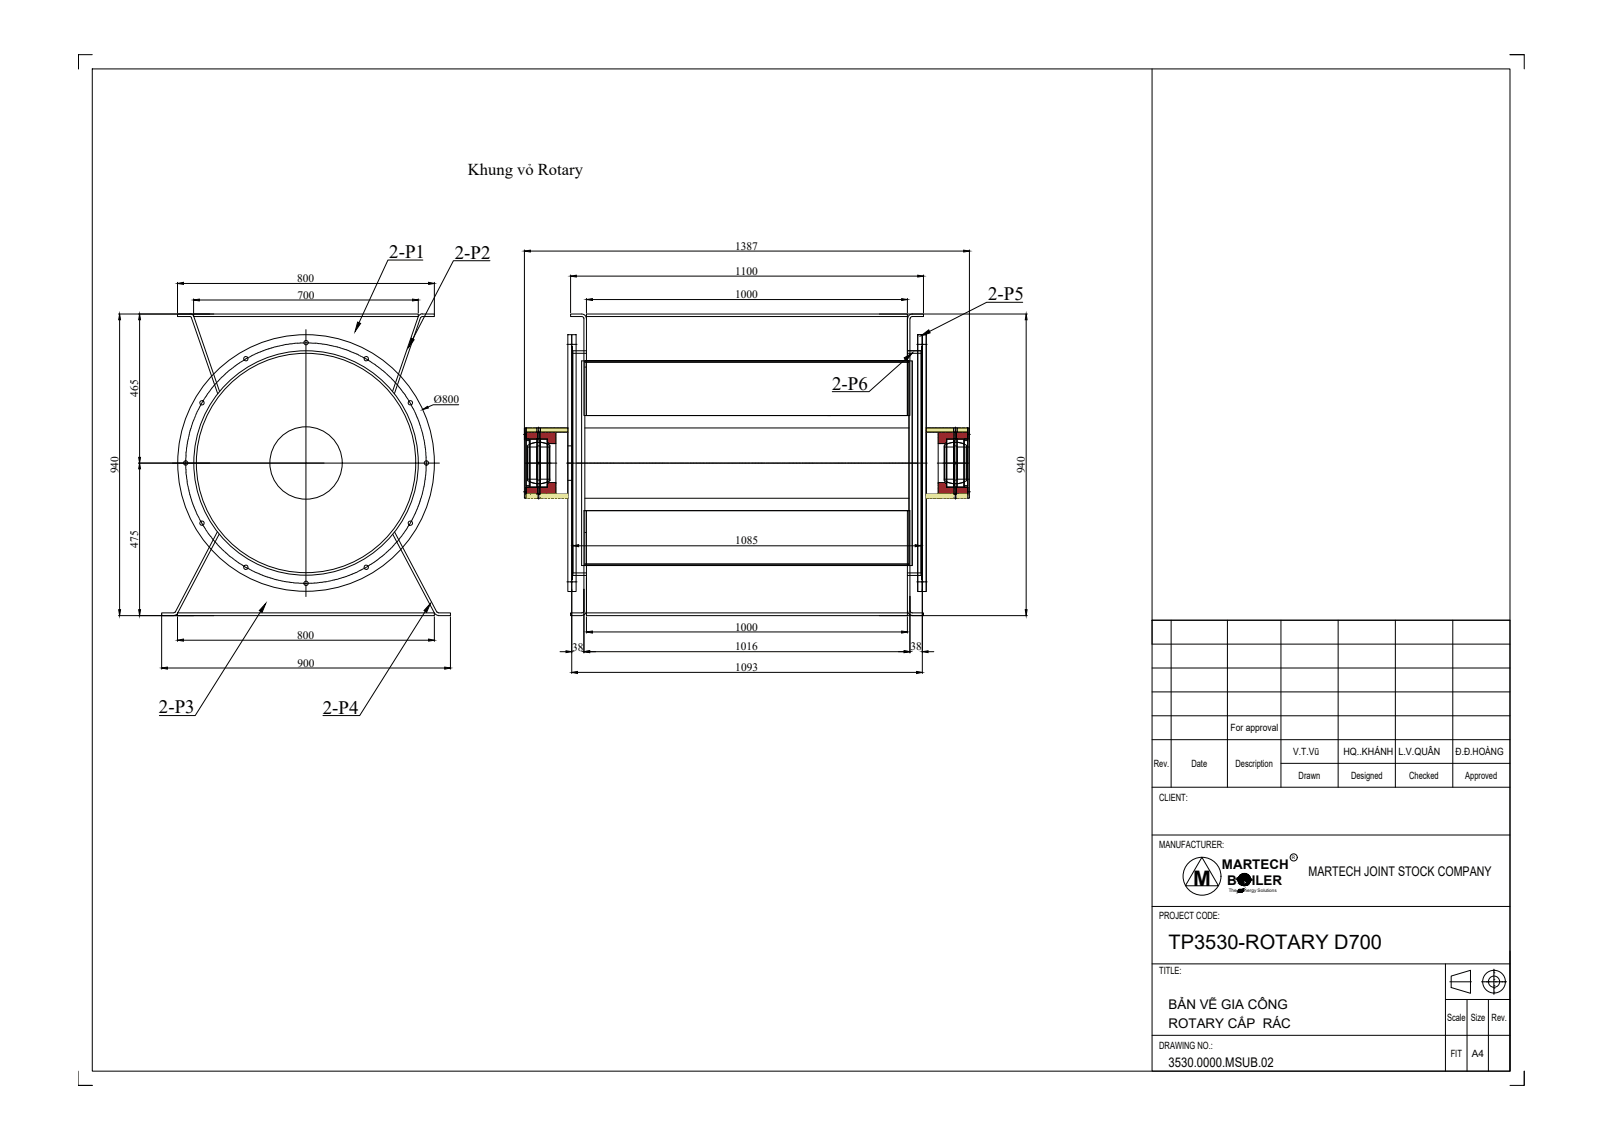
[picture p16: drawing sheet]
<svg xmlns="http://www.w3.org/2000/svg" width="297mm" height="210mm" viewBox="0 0 297 210" stroke-linecap="round" stroke-linejoin="round" font-family="sans-serif">
<defs><g id="words">
<text font-size="3.9" x="219.9" y="163.2">M</text>
<text font-size="3.7" x="215.3" y="174.8">TP3530-ROTARY D700</text>
<g font-size="3.5">
<text x="71.7" y="47.6">2-P1</text>
<text x="83.8" y="47.7">2-P2</text>
<text x="182.1" y="55.3">2-P5</text>
<text x="153.3" y="71.8">2-P6</text>
<text x="29.3" y="131.5">2-P3</text>
<text x="59.5" y="131.5">2-P4</text>
</g>
<text font-size="3.1" x="86.2" y="32.3">Khung vỏ Rotary</text>
<g font-size="2.5">
<text x="225.2" y="160.1">MARTECH</text>
<text x="241.1" y="161.4">MARTECH JOINT STOCK COMPANY</text>
<text x="226.1" y="163">B</text>
<text x="230.6" y="163">ILER</text>
<text x="215.3" y="185.9">BẢN VẼ GIA CÔNG</text>
<text x="215.3" y="189.4">ROTARY CẤP RÁC</text>
<text x="215.3" y="196.6">3530.0000.MSUB.02</text>
</g>
<g font-size="2.1">
<text x="135.5" y="46">1387</text>
<text x="54.8" y="52">800</text>
<text x="135.5" y="50.7">1100</text>
<text x="54.8" y="55">700</text>
<text x="135.5" y="54.9">1000</text>
<text x="25.5" y="73.1" transform="rotate(-90 25.5 73.1)">465</text>
<text x="80" y="74.3">Ø800</text>
<text x="21.8" y="87.2" transform="rotate(-90 21.8 87.2)">940</text>
<text x="188.8" y="87.2" transform="rotate(-90 188.8 87.2)">940</text>
<text x="25.5" y="100.9" transform="rotate(-90 25.5 100.9)">475</text>
<text x="135.5" y="100.3">1085</text>
<text x="54.8" y="117.7">800</text>
<text x="105.4" y="119.9">38</text>
<text x="135.5" y="119.8">1016</text>
<text x="135.5" y="116.2">1000</text>
<text x="167.8" y="119.8">38</text>
<text x="54.8" y="122.9">900</text>
<text x="135.5" y="123.7">1093</text>
</g>
<g font-size="1.8">
<text x="226.8" y="134.7">For approval</text>
<text x="212.6" y="141.4">Rev.</text>
<text x="219.5" y="141.4">Date</text>
<text x="227.7" y="141.4">Description</text>
<text x="238.3" y="139.1">V.T.Vũ</text>
<text x="239.3" y="143.6">Drawn</text>
<text x="247.5" y="139.1">HQ..KHÁNH</text>
<text x="248.9" y="143.6">Designed</text>
<text x="257.7" y="139.1">L.V.QUÂN</text>
<text x="259.7" y="143.6">Checked</text>
<text x="268.2" y="139.1">Đ.Đ.HOÀNG</text>
<text x="270" y="143.6">Approved</text>
<text x="213.6" y="147.7">CLIENT:</text>
<text x="213.6" y="156.3">MANUFACTURER:</text>
<text x="213.6" y="169.4">PROJECT CODE:</text>
<text x="213.6" y="179.5">TITLE:</text>
<text x="266.6" y="188.1">Scale</text>
<text x="271" y="188.1">Size</text>
<text x="274.9" y="188.1">Rev.</text>
<text x="213.6" y="193.3">DRAWING NO.:</text>
<text x="267.3" y="194.8">FIT</text>
<text x="271.2" y="194.8">A4</text>
</g>
<g font-size=".9">
<text x="238.1" y="158.3">R</text>
<text x="226.4" y="164.4">The</text>
<text x="229.3" y="164.4">nergy Solutions</text>
</g>
</g></defs>
<!-- layer: 0 -->
<g fill="none" stroke="#000" stroke-width=".18">
<path d="M14.4 10.1v2.6v-2.6h2.6M17 12.7h261.2v184.7h-261.2zM212.3 12.7v106h65.9M278.2 10.1h2.7v2.6M21.8 57.9h17.6M22 58.9v53.5M25.7 58.9v25.4M32.7 52v5.7M33.8 52.2h45.2M35 57.9h-2.3v.4h2.3l.3 .2M35 57.8l.6 .3 .1 .2M35.2 58.5l4.9 14.1"/>
<path d="M35.7 57.9h41.4v.4h-41.4zM35.7 55.1v2.6M35.7 58.3l4.8 13.8M36.7 55.3h39.3M77.1 55.1v2.6M77.5 58.5l-4.8 14.1M77.8 57.9h2.2v.4h-2.2l-.2 .2M77.8 57.8l-.5 .3-.2 .2-4.8 13.8M77.9 47.9h-6.4l-5.3 11.6M80 52v5.9M90.3 48h-6.7l-7.5 14.5M96.6 46.1v35"/>
<path d="M97.7 46.3h79.9M105.1 50.7v7M106.2 50.9h62.9M107.2 57.9h-2.1v.4h2.1M107.2 57.9a.87 .87 0 0 1 .9 .8M107.2 58.3l.3 .2 .1 .2M107.6 58.8v17.8h.5v-17.8M108.1 58.9v-1h59.1v18.7h-59.1M108.1 58.3h59.1M108.1 55v2.7M109.2 55.2h56.9M162 57.9h27.3"/>
<path d="M167.2 58.8v17.8h.5v-17.8M167.2 55v2.7M167.2 58.7l.1-.3a.87 .87 0 0 1 .8-.5h2.1v.4h-2.1l-.3 .2-.1 .2M170.2 50.7v7M178.6 46.1v35.3M188.5 55.7h-6.7l-10.5 5.4M189.1 58.9v53.5M84.5 74.6h-4.7l-.9 .4M96.9 78.9h2v.7h-2zM99 79.6v1.2h.5M99 79.6h.5v1.2M99 79.6h-2.1v11.5h2.1"/>
<path d="M99.6 78.9h5v.7h-5zM104.6 61.7h.8v47.3h-.8zM105.4 63.9h.1v42.9h-.1h.1M105.4 61.7h.8v47.3h-.8zM105.4 63.9h.1v42.9v-42.9zM105.6 65.1h2.5M108.1 64.6h-2.5v41.4h2.5M166.8 66.2l-6.7 6h-6.7M167.2 64.6h2.5v41.4h-2.5M167.2 65.1h2.5M169.1 61.7h.9v47.3h-.9zM169.8 63.9h.2h-.2v42.9z"/>
<path d="M170 61.7h.7v47.3h-.7zM170 63.9h-.2v42.9h.2h-.2M170.7 78.9h5v.7h-5zM176.3 79.6v1.2h-.5M176.3 79.6h-.5v1.2M176.3 79.6h2v11.5h-2M176.4 78.9h1.9v.7h-1.9zM25.5 85.3h34.2M25.7 86.4v26M40 98l-7.7 14.8M40.4 98.5l-7.7 14.5M72.4 98.5l7.7 14.5"/>
<path d="M72.7 98l7.8 14.8M96.9 89.8h2.1M96.9 80.9h2.1M99 89.9h.5v1.2h-.5M99 89.9v1.2M99 80.8v9.1M99.5 80.8v9.1M99.6 80.9h1.3v8.9h-1.3M100.9 81.6v-.7l-1.4-.1v-1.2h2.9v2.1h-1.2M100.9 81.4l.3 .3v7.2l-.3 .3M101.2 88.9h1.2v2.2h-2.9v-1.2l1.4-.1v-.7M102.4 81.7v7.4"/>
<path d="M108.1 94.1h59.1M172.9 81.7v7.4M174.1 88.9h-1.2v2.2h2.9v-1.3h-1.4v-.7M174.4 81.6v-.7h1.4v-1.3h-2.9v2.1h1.2M174.4 81.4l-.3 .3v7.2l.3 .3M175.8 80.9h-1.4v8.9h1.4M175.8 80.8v9.1M176.3 89.9h-.5v1.2h.5M176.3 80.8v9.1M176.3 89.9v1.2M176.3 89.8h2M176.3 80.9h2"/>
<path d="M21.8 113.5h17.6M29.8 113.2v10.1M32 112.9h-2.2v.6h2.2M32.3 112.8l-.2 .1M32.7 112.9h47.3v.6h-47.3zM32.7 113.7v4.5M32.7 113l-.4 .4h-.2M33.8 118h45.2M48 112.7l-12 19.2h-6.6M78.3 112.7l-12 19.2h-6.8M80 113.7v4.5M80.1 113l.4 .4h.3"/>
<path d="M80.5 112.8l.3 .1M80.8 112.9h2.2v.6h-2.2M83 113.7v9.6M105.4 108.6v15.5M105.6 105.6h2.5M106.6 100.6h62M107.2 112.9h-2.1v.6h2.1M107.6 112.5l-.1 .3-.3 .1M107.6 112.6v-18.5h.5v18.5M107.6 108.6v11.7M108.1 106.5v7h59.1v-.9M108.1 112.5l-.1 .3a.87 .87 0 0 1-.8 .6"/>
<path d="M108.1 113.7v3M108.1 112.9h59.1M109.2 116.5h56.9M162 113.5h27.3M167.2 112.6v-18.5h.5v18.5M167.2 105.6h2.5M167.2 113.7v3M167.2 112.5l.1 .3a.87 .87 0 0 0 .8 .6M167.7 109.9v10.4M167.7 112.5l.1 .3 .3 .1h2.1v.6h-2.1M170 108.5v15.6M212.3 114.3h65.9v83.1h-65.9z"/>
<path d="M212.3 114.3h65.9M215.8 114.3v30.8M226.2 114.3v30.8M236 114.3v30.8M246.6 114.3v30.8M257.1 114.3v30.8M267.7 114.3v30.8M30.8 123.1h51.1M103.2 120.1h1.1M106.4 123.9h62.5M108.7 120.1h57.9M171 120.1h1.1"/>
<path d="M212.3 123.1h65.9M212.3 136.3h65.9M212.3 131.9h65.9M212.3 127.5h65.9M212.3 145.1h65.9M212.3 153.9h65.9M221.5 158l3 5.2h-6.1zM236 140.7h42.2M212.3 167h65.9M212.3 177.6h65.9M228.2 163.9l.9-.2a.56 .56 0 0 1-.7 .2l-.2 .1zM228.2 164.1h.7l.2-.2a.52 .52 0 0 1-.7 .2l-.2 .2z"/>
<path d="M228.2 164.3l.9-.1a.56 .56 0 0 1-.7 .1l-.2 .2zM266.3 177.6v19.8M267.4 179.9l3.6-1.1v4.2l-3.6-1zM278.2 175.3v22.1M14.4 197.4v2.6h2.6M212.3 190.8h65.9M266.3 184.2h11.9M270.3 184.2v13.2M274.3 184.2v13.2M280.9 197.4v2.6h-2.7"/>
<circle cx="37.2" cy="74.2" r=".4"/>
<circle cx="45.3" cy="66.1" r=".4"/>
<circle cx="56.4" cy="63.1" r=".4"/>
<circle cx="67.5" cy="66.1" r=".4"/>
<circle cx="75.6" cy="74.2" r=".4"/>
<circle cx="34.2" cy="85.3" r=".4"/>
<circle cx="37.2" cy="96.4" r=".4"/>
<circle cx="56.4" cy="85.3" r="23.6"/>
<circle cx="56.4" cy="85.3" r="20.7"/>
<circle cx="56.4" cy="85.3" r="20.2"/>
<circle cx="75.6" cy="96.4" r=".4"/>
<circle cx="78.6" cy="85.3" r=".4"/>
<circle cx="45.3" cy="104.5" r=".4"/>
<circle cx="56.4" cy="107.5" r=".4"/>
<circle cx="67.5" cy="104.5" r=".4"/>
<circle cx="238.4" cy="158" r=".66"/>
<circle cx="221.5" cy="161.5" r="3.5"/>
<circle cx="228.4" cy="162.1" r=".11"/>
<circle cx="228.4" cy="161.8" r=".11"/>
<circle cx="228.5" cy="162.4" r=".11"/>
<circle cx="228.6" cy="162.1" r=".11"/>
<circle cx="228.6" cy="161.8" r=".11"/>
<circle cx="228.7" cy="162.6" r=".11"/>
<circle cx="228.8" cy="162.4" r=".11"/>
<circle cx="228.9" cy="161.8" r=".11"/>
<circle cx="228.9" cy="162.1" r=".11"/>
<circle cx="229.2" cy="161.8" r=".11"/>
<circle cx="229.2" cy="162.1" r=".11"/>
<circle cx="229.3" cy="162.1" r="1.12"/>
<circle cx="229.3" cy="162.6" r=".4"/>
<circle cx="229.5" cy="161.8" r=".11"/>
<circle cx="229.5" cy="162.1" r=".11"/>
<circle cx="229.7" cy="161.8" r=".11"/>
<circle cx="229.7" cy="162.1" r=".11"/>
<circle cx="230" cy="161.8" r=".11"/>
<circle cx="230" cy="162.1" r=".11"/>
<circle cx="230.3" cy="161.8" r=".11"/>
<circle cx="230.3" cy="162.1" r=".11"/>
<circle cx="275.3" cy="180.9" r="2.1"/>
<circle cx="275.3" cy="180.9" r="1.04"/>
</g>
<!-- layer: AM_5 -->
<g fill="none" stroke="#000" stroke-width=".18">
<path d="M104.6 82.2h.9M104.6 88.5h.9"/>
<circle cx="56.4" cy="85.3" r="6.7"/>
</g>
<!-- layer: AM_7 -->
<g fill="none" stroke="#000" stroke-width=".18">
<path d="M34.9 80v.1M35 79.5l-.1 .4M35 79.4v.1M35.2 79l-.2 .3M35.2 78.8v.1M35.3 78.4l-.1 .3M35.4 78.3h.1M35.5 77.9l-.1 .3M35.6 77.7l-.1 .1M35.8 77.3l-.2 .3M35.8 77.2h.1M36 76.8l-.2 .3"/>
<path d="M36 76.6v.1M36.2 76.2l-.1 .3M36.3 76.1l-.1 .1M36.4 75.7l-.1 .3M36.5 75.5v.1M36.8 75l-.2 .5M37 74.6l-.2 .4M37.1 74.5h-.1M37.3 74.1l-.2 .3M37.4 74h-.1M37.6 73.6l-.2 .3M37.7 73.5h-.1"/>
<path d="M37.9 73.1l-.2 .3M38 73v.1M38.2 72.6l-.2 .3M38.3 72.5v.1M38.6 72.1l-.2 .3M38.7 72.1h-.1M38.9 71.7l-.2 .3M39 71.5v.1M39.3 71.2l-.2 .3M39.4 71.1v.1M39.7 70.8l-.3 .2M39.8 70.7h-.1"/>
<path d="M40.1 70.3l-.2 .3M40.2 70.2v.1M40.5 69.9l-.3 .3M40.6 69.8l-.1 .1M40.9 69.5l-.3 .2M41 69.4h.1M41.3 69.1l-.2 .2M41.5 69h-.1M41.8 68.7l-.3 .2M41.9 68.6h.1M42.2 68.3l-.3 .2M42.3 68.2h.1"/>
<path d="M42.7 67.9l-.3 .3M42.8 67.9h-.1M43.2 67.6l-.3 .2M43.3 67.5h-.1M43.6 67.2l-.3 .2M43.8 67.1l-.1 .1M44.1 66.9l-.3 .2M44.2 66.8h.1M44.6 66.6l-.3 .2M44.7 66.5h.1M45.1 66.3l-.3 .2M45.2 66.2h.1"/>
<path d="M45.6 66l-.3 .1M45.7 65.9v.1M46.2 65.7l-.4 .2M46.3 65.6l-.1 .1M46.7 65.4l-.4 .2M46.8 65.4h.1M47.2 65.2l-.3 .1M47.4 65.1l-.1 .1M47.7 64.9l-.3 .2M47.8 64.9h.1M48.3 64.7l-.4 .2M48.5 64.6l-.1 .1"/>
<path d="M48.8 64.5l-.3 .1M49 64.4l-.1 .1M49.4 64.3l-.3 .1M49.6 64.3h-.1M50 64.1l-.4 .2M50.1 64.1h-.1M50.5 64l-.3 .1M50.6 63.9h.1M51.1 63.8l-.4 .1M51.2 63.8h.1M51.7 63.7l-.4 .1M51.8 63.7h.1"/>
<path d="M52.3 63.6l-.4 .1M52.4 63.5h.1M52.9 63.5h-.4M52.9 63.5h.1M53.4 63.4l-.3 .1M53.5 63.4h.1M54 63.3l-.3 .1M54.1 63.3h.1M54.6 63.2l-.4 .1M54.7 63.2h.5M55.3 63.2h.5M55.9 63.2h.1"/>
<path d="M56.4 60.7v24.6h24.6M56.4 63.2h-.4M56.5 63.2h.1M56.6 63.2h.4M57.1 63.2h.1M57.2 63.2h.4M57.6 63.2h.1M57.8 63.2h.5M58.4 63.2l.3 .1M58.8 63.3h.1M59 63.3l.3 .1M59.4 63.4h.1"/>
<path d="M59.5 63.4l.4 .1M60 63.5h.1M60.1 63.5l.4 .1M60.6 63.6h.1M60.7 63.6l.4 .1M61.1 63.7h.1M61.3 63.8h.3M61.7 63.8h.1M61.8 63.9l.5 .1M62.4 64l.4 .1M62.9 64.1v.1M63 64.2l.3 .1"/>
<path d="M63.4 64.3h.1M63.5 64.4l.4 .1M64 64.5v.1M64.1 64.6l.5 .2M64.6 64.8l.4 .1M65.1 65h.1M65.2 65l.3 .2M65.6 65.2h.1M65.7 65.2l.4 .2M66.1 65.4l.1 .1M66.3 65.5l.3 .2M66.7 65.7h.1"/>
<path d="M66.8 65.8l.3 .2M67.2 66h.1M67.3 66.1l.3 .2M67.7 66.3h.1M67.8 66.4l.3 .1M68.2 66.6h.1M68.3 66.7l.3 .2M68.7 66.9v.1M68.8 67l.3 .2M69.2 67.2v.1M69.3 67.4l.3 .2M69.7 67.6h.1"/>
<path d="M69.8 67.7l.2 .2M70.1 67.9l.1 .1M70.2 68.1l.3 .2M70.6 68.3v.1M70.7 68.4l.3 .3M71 68.7h.1M71.1 68.8l.3 .2M71.4 69.1l.1 .1M71.6 69.2l.2 .3M71.9 69.5l.1 .1M72 69.6l.2 .3M72.3 69.9l.1 .1"/>
<path d="M72.4 70.1l.3 .2M72.7 70.4h.1M72.8 70.5l.3 .2M73.1 70.8v.1M73.2 70.9l.2 .3M73.5 71.2v.1M73.6 71.4l.2 .3M73.9 71.7v.1M73.9 71.8l.3 .3M74.2 72.2v.1M74.3 72.3l.2 .3M74.6 72.6v.1"/>
<path d="M74.7 72.8l.1 .3M74.9 73.2h.1M75 73.3l.2 .3M75.2 73.7h.1M75.3 73.8l.2 .3M75.5 74.2h.1M75.6 74.3l.2 .3M75.8 74.7h.1M75.8 74.8l.2 .3M76.1 75.2v.1M76.1 75.3l.2 .3M76.4 75.7v.1"/>
<path d="M76.4 75.9l.2 .3M76.6 76.2v.1M76.7 76.4l.1 .4M76.8 76.8l.2 .5M77 77.3l.1 .1M77.1 77.5l.1 .3M77.2 77.9l.1 .1M77.3 78l.1 .4M77.5 78.4v.1M77.5 78.6l.1 .4M77.6 79v.1M77.7 79.2l.1 .3"/>
<path d="M77.8 79.6v.1M77.8 79.7l.1 .4M99.3 78.7v2.3M104.5 63.5h1.8M168.9 63.5h1.9M176.1 78.7v2.3M31.8 85.3h24.6v24.6M34.2 85.4v.3M34.2 84.6v.1M34.2 84.8v.3M34.2 85.8v.1M34.2 86v.3"/>
<path d="M34.2 85.2v.1M34.2 86.4l.1 .1M34.3 87.1v.4M34.3 83.4v.1M34.3 83.6v.5M34.3 86.5v.4M34.3 87v.1M34.3 84.2l-.1 .3M34.3 87.6l.1 .1M34.4 82.8v.1M34.4 83l-.1 .4M34.4 87.7v.4"/>
<path d="M34.4 82.4v.4M34.4 88.2h.1M34.4 82.3h.1M34.4 88.3l.1 .4M34.5 88.9l.1 .4M34.5 81.8l-.1 .4M34.5 88.7v.1M34.5 81.7v.1M34.6 89.3v.1M34.6 81.3l-.1 .3M34.6 81.1v.1M34.6 89.5l.1 .3"/>
<path d="M34.7 89.9v.1M34.7 80.7v.3M34.7 80.6h.1M34.7 90l.1 .4M34.8 90.5v.1M34.9 80.1l-.1 .4M34.9 90.6l.1 .4M35 91.1l.1 .5M35.1 91.6l.1 .1M35.2 91.8l.1 .3M35.3 92.2h.1M35.3 92.3l.2 .4"/>
<path d="M35.5 92.8h.1M35.5 92.9l.2 .3M35.7 93.3v.1M35.8 93.4l.1 .4M35.9 93.9h.1M36 94l.1 .3M36.1 94.4h.1M36.2 94.5l.2 .4M36.4 94.9v.1M36.5 95.1l.1 .3M36.7 95.5h.1M36.7 95.6l.2 .3"/>
<path d="M36.9 96l.1 .1M37 96.1l.2 .3M37.2 96.5v.1M37.3 96.6l.2 .3M37.5 97l.1 .1M37.6 97.1l.2 .4M37.9 97.5h.1M37.9 97.6l.2 .3M38.2 98h.1M38.3 98.1l.2 .3M38.5 98.5h.1M38.6 98.6l.2 .3"/>
<path d="M38.9 98.9v.1M39 99.1l.2 .3M39.2 99.4h.1M39.3 99.5l.3 .3M39.6 99.9h.1M39.7 99.9l.3 .3M73.1 99.9l-.1 .1M73.3 99.7l-.2 .2M73.4 99.5v.1M73.7 99.2l-.2 .3M73.8 99.1h-.1M74.1 98.7l-.3 .3"/>
<path d="M74.2 98.6h-.1M74.4 98.3l-.2 .2M74.5 98.1v.1M74.7 97.7l-.2 .3M74.8 97.6v.1M75.1 97.2l-.2 .4M75.1 97.1v.1M75.4 96.7l-.2 .4M75.5 96.6l-.1 .1M75.7 96.3l-.2 .3M75.8 96.1l-.1 .1M76 95.6l-.2 .5"/>
<path d="M76.2 95.2l-.1 .3M76.3 95.1h.1M76.5 94.7l-.2 .3M76.6 94.5l-.1 .1M76.7 94.1l-.1 .4M76.8 94l-.1 .1M76.9 93.6l-.1 .3M77 93.4v.1M77.2 93l-.2 .4M77.2 92.9v.1M77.4 92.5l-.2 .3M77.4 92.3v.1"/>
<path d="M77.5 91.9l-.1 .4M77.6 91.8l-.1 .1M77.7 91.4l-.1 .3M77.8 91.2v.1M77.9 90.8l-.1 .3M77.9 90.6v.1M77.9 80.2h.1M78 80.3v.3M78 90.2l-.1 .4M78 90v.1M78 80.7v.1M78.1 80.9l.1 .3"/>
<path d="M78.2 81.3v.1M78.2 89.5l-.2 .5M78.2 81.4l.1 .4M78.2 89.1v.3M78.3 81.9v.1M78.3 88.9v.1M78.3 82v.4M78.3 88.5v.3M78.3 82.5v.1M78.3 88.3v.1M78.4 82.6v.4M78.4 87.9l-.1 .4"/>
<path d="M78.4 83.2l.1 .4M78.4 83.1h.1M78.4 87.7v.1M78.5 83.8v.4M78.5 83.7h.1M78.5 87.2h.1M78.5 87.3l-.1 .4M78.5 84.8l.1 .1M78.5 84.2v.6M78.5 86h.1M78.5 86.1v.4M78.5 86.6h.1"/>
<path d="M78.5 86.7v.4M78.6 85v.5M78.6 85.5l-.1 .4M96.5 90.6h.6M96.5 80.1h.6M96.8 85.3h5.8M99.3 89.7v2M99.3 91.8v.2M104.5 85.3h1.3M105.9 85.3h2.5M108.5 85.3h3.5M112 85.3h1.6"/>
<path d="M113.7 85.3h1.8M115.6 85.3h1.5M117.2 85.3h3.5M120.8 85.3h5.3M126.2 85.3h3.5M129.8 85.3h3.5M133.3 85.3h1.6M134.9 85.3h3.5M138.5 85.3h5.4M144 85.3h3.4M147.5 85.3h3.5M151.1 85.3h1.5"/>
<path d="M152.7 85.3h3.5M156.2 85.3h3.5M159.8 85.3h5.4M165.3 85.3h3.4M168.8 85.3h.6M169.5 85.3h.1M169.7 85.3h.5M170.3 85.3h.1M170.4 85.3h.4M172.7 85.3h5.8M176.1 89.7v2M176.1 91.8v.2"/>
<path d="M178.2 90.6h.6M178.2 80.1h.6M40 100.3h.1M40.1 100.4l.3 .3M40.4 100.7l.1 .1M40.5 100.8l.3 .3M40.8 101.1l.1 .1M40.9 101.3l.3 .2M41.3 101.6h.1M41.4 101.6l.2 .3M41.7 101.9l.1 .1M41.8 102l.3 .3"/>
<path d="M42.1 102.3l.1 .1M42.2 102.4l.3 .3M42.6 102.7h.1M42.7 102.8l.3 .2M43.1 103v.1M43.2 103.2l.3 .2M43.5 103.4l.1 .1M43.7 103.5l.3 .2M44 103.8h.1M44.1 103.8l.4 .2M44.5 104.1h.1M44.6 104.1l.4 .3"/>
<path d="M45 104.4h.1M45.2 104.5l.3 .1M45.5 104.7l.5 .2M46 104.9l.1 .1M46.2 105l.3 .2M46.6 105.2h.1M46.7 105.3l.4 .2M47.1 105.5h.1M47.2 105.5l.4 .2M47.7 105.7l.4 .2M48.2 105.9l.1 .1M48.3 106l.4 .1"/>
<path d="M48.8 106.2h.1M48.9 106.2l.4 .1M49.3 106.3l.1 .1M49.5 106.4l.3 .1M49.9 106.5v.1M50 106.6l.4 .1M50.4 106.7h.1M50.6 106.8h.4M51 106.8h.1M51.2 106.9l.3 .1M51.6 107h.1M51.7 107l.4 .1"/>
<path d="M52.2 107.1h.1M52.3 107.1l.3 .1M52.7 107.2h.1M52.9 107.2l.3 .1M53.3 107.3h.1M53.5 107.3l.3 .1M53.9 107.4h.1M54 107.4h.4M54.5 107.4h.1M54.6 107.4h.4M55.1 107.5h.1M55.2 107.5h.4"/>
<path d="M55.7 107.5h.1M55.8 107.5h.4M56.2 107.5h.1M56.8 107.5h-.4M56.8 107.5h.1M57 107.5h.5M58 107.4l-.4 .1M58 107.4h.1M58.5 107.4h-.3M58.6 107.4h.1M59.1 107.3l-.3 .1M59.2 107.3h.1"/>
<path d="M59.7 107.2l-.4 .1M59.8 107.2h.1M60.3 107.2h-.4M60.4 107.1h.1M60.9 107.1h-.4M60.9 107h.1M61.5 106.9l-.4 .1M61.5 106.9h.1M62 106.8h-.3M62.1 106.8h.1M62.6 106.6l-.3 .1M62.7 106.6h.1"/>
<path d="M63.1 106.4l-.3 .2M63.3 106.4h-.1M63.7 106.3l-.3 .1M63.9 106.2l-.1 .1M64.3 106l-.3 .2M64.4 106h-.1M64.8 105.8l-.3 .2M64.9 105.8h.1M65.3 105.6l-.3 .1M65.5 105.5l-.1 .1M65.9 105.4l-.3 .1M66 105.3h.1"/>
<path d="M66.6 105l-.5 .2M67 104.8l-.4 .2M67.1 104.7l-.1 .1M67.5 104.6l-.3 .1M67.6 104.5h-.1M68 104.2l-.3 .2M68.1 104.1v.1M68.5 103.9l-.4 .2M68.6 103.8l-.1 .1M69 103.6l-.3 .2M69.1 103.5h-.1M69.5 103.3l-.3 .2"/>
<path d="M69.6 103.2h-.1M69.9 102.9l-.3 .2M70 102.8h.1M70.4 102.5l-.3 .2M70.5 102.4l-.1 .1M70.9 102.2l-.3 .2M70.9 102.1h.1M71.3 101.8l-.3 .2M71.4 101.6l-.1 .1M71.7 101.3l-.3 .3M71.8 101.3h.1M72.1 100.9l-.2 .3"/>
<path d="M72.2 100.8v.1M72.5 100.5l-.2 .3M72.6 100.4v.1M72.9 100.1l-.2 .2M104.5 107.2h1.8M168.9 107.2h1.9"/>
</g>
<!-- layer: AM_3 -->
<g fill="none" stroke="#000" stroke-width=".18">
<path d="M96.9 79.6h7.7M99 78.9v.7h.6v-.7M107.2 66.5h.6v37.7h-.6zM107.8 66.5h59.7h-59.7M107.8 67.6h.1M107.8 66.8h59.7M107.8 66.7h59.7M107.8 78.9h59.7M167.5 66.5h.6v37.7h-.6zM168.1 66.5v37.7M170.7 79.6h7.6M175.8 78.9v.7h.5v-.7"/>
<path d="M96.9 91.1h2.1M99 91.1h.6M99 91.1v.7M99.6 91.1v.7M99.6 91.1h5M107.8 98.1h.1M107.8 91.8h59.7M170.7 91.1h5.1M175.8 91.1h.5M175.8 91.1v.7M176.3 91.1h2M176.3 91.1v.7"/>
<path d="M178.3 82.4h.3M178.3 88.3h.3M107.8 103.9h59.7M107.8 104.2h59.7M107.8 104h59.7"/>
</g>
<!-- layer: AM_0 -->
<g fill="none" stroke="#000" stroke-width=".18">
<path d="M96.9 78.9h7.7v12.9h-7.7zM96.9 79.6v1.3h2.1v-1.3M99 78.9h.6M152.5 76.6h.6M175.8 78.9h.5M176.3 79.6v1.3h2v-1.3M178.3 78.9h-7.6v12.9h7.6M178.3 78.9h.3v12.9h-.3M178.3 78.9v12.9M96.9 89.8h2.1v1.3h-2.1zM96.9 89.8h.6v-8.9h-.6v-2h-.3v12.9h.3M96.9 81.2h.6"/>
<path d="M96.9 89.5h.6M97.2 82.1v6.5M97.2 88.6l.5 .2M97.6 81v8.7M97.6 89.7h.1M97.7 81.9l-.5 .2M97.7 89.8h1.2M98.9 80.9l-1.3 .1M98.9 80.9l.2 .2v8.5l-.2 .2M98.9 80.9v8.9M99.1 89.6h.3M99.1 81.1h.3"/>
<path d="M99.6 80.9l-.2 .2v8.5l.2 .2M100.8 89.7l.1-8.8h-1.3v8.9h1.2M100.9 81.9l.4 .2M101.3 82.1v6.5M101.3 88.6l-.4 .2M107.6 94.1h60.1M174 82.1v6.5M174 88.6l.5 .2M174.4 81v8.7M174.4 89.7h.1M174.4 81l1.3-.1v8.9h-1.2M174.5 81.9l-.5 .2"/>
<path d="M175.7 80.9l.2 .2v8.5l-.2 .2M175.9 89.6h.3M175.9 81.1h.3M176.3 89.9l2-.1v1.3h-2zM176.4 80.9h1.3l-.1 8.8M176.4 80.9l-.2 .2v8.5l.2 .2M176.4 89.8h1.2M176.4 80.9v8.9M177.7 89.5h.6v-10.6v2h-.6v8.9h.6M177.7 81.2h.6M177.7 81.9l.4 .2M178.1 82.1v6.5"/>
<path d="M178.1 88.6l-.4 .2"/>
<circle cx="99.2" cy="85.3" r=".15"/>
<circle cx="176" cy="85.3" r=".14"/>
</g>
<!-- layer: 0 -->
<g fill="#000" stroke="#000" stroke-width=".18">
<path d="M22 57.9l.2 1h-.3zM25.7 57.9l.2 1h-.3zM32.7 52.2l1.1-.2v.4zM35.7 55.3l1-.2v.4zM65.9 59.4l.5 .2-1 1.5zM76 55.1l1.1 .2-1.1 .2zM79 52l1 .2-1 .2zM96.6 46.3l1.1-.2v.3zM105.1 50.9l1.1-.2v.4zM108.1 55.2l1.1-.2v.4zM166.1 55l1.1 .2-1.1 .2zM169.1 50.7l1.1 .2-1.1 .2z"/>
<path d="M177.6 46.1l1 .2-1 .1zM189.1 57.9l.2 1h-.4zM75.8 62.3l.5 .3-1 1.5zM77.9 75.5l.9-.6 .1 .3zM166.6 66l1.5-1-1.1 1.4zM169.7 61.9l1.4-1.1 .3 .5zM25.6 84.3h.3l-.2 1zM25.7 85.3l.2 1.1h-.3zM21.9 112.4h.3l-.2 1.1zM25.6 112.4h.3l-.2 1.1zM32.7 118l1.1-.2v.4zM49 111.2l-.7 1.7-.5-.4z"/>
<path d="M79.3 111.2l-.7 1.7-.5-.4zM79 117.8l1 .2-1 .2zM104.3 119.9l1.1 .2-1.1 .2zM105.6 100.6l1-.2v.4zM107.6 120.1l1.1-.2v.4zM108.1 116.5l1.1-.2v.4zM166.1 116.3l1.1 .2-1.1 .2zM166.6 119.9l1.1 .2-1.1 .2zM168.6 100.4l1.1 .2-1.1 .2zM170 120.1l1-.2v.4zM188.9 112.4h.4l-.2 1.1zM29.8 123.1l1-.2v.4z"/>
<path d="M81.9 122.9l1.1 .2-1.1 .2zM105.4 123.9l1-.2v.4zM168.9 123.7l1.1 .2-1.1 .2zM228.2 164.1h.2zM228.2 164.3h.2zM228.4 164.1h.2zM228.4 164.3h.2zM228.4 164.1h.5zM228.4 164.3h.5zM228.9 164.1l.2-.2z"/>
<path d="M228.2 164.1h.2zM228.2 164.1h.2z"/>
<path d="M228.2 164.1l.2 .1zM228.2 164.2h.2l-.2 .1z"/>
<path d="M228.2 164.3h.2zM228.2 164.3h.2z"/>
<path d="M228.2 164.3l.2 .1zM228.2 164.4h.2l-.2 .1z"/>
<path d="M228.4 164.1h.5zM228.4 164.1h.5z"/>
<path d="M228.4 164.3h.5zM228.4 164.3h.5z"/>
<path d="M228.7 164.2h.1zM228.4 164.1l.4 .1z"/>
<path d="M228.7 164.4h.1zM228.4 164.3l.4 .1z"/>
<path d="M228.4 164.1h.5zM228.4 164.1h.5z"/>
<path d="M228.4 164.3h.5zM228.4 164.3h.5z"/>
<path d="M228.3 164.1h.7zM228.2 164.1h.7z"/>
<path d="M228.3 164.3h.7zM228.2 164.3h.7z"/>
<path d="M228.4 164.1h.6zM228.3 164.1h.7z"/>
<path d="M229 164.3l.1-.1zM228.9 164.3l.2-.1z"/>
<path d="M228.4 164.3h.6zM228.3 164.3h.7z"/>
</g>
<!-- layer: AM_9 -->
<g fill="none" stroke="#000" stroke-width=".18">
<path d="M97.2 82.3v.1M97.2 82.4h1.7v5.9h-1.7zM97.2 88.3h.1M97.7 88.8a3.8 3.8 0 0 0 3.2 0M97.7 81.9a3.8 3.8 0 0 1 3.2 0M98.9 88.3a.4 .4 0 0 0 .7 0M98.9 82.4a.4 .4 0 0 1 .7 0M99.1 85.3v.1M99.3 85.2h-.1M99.4 85.3v.1M99.6 82.4h1.6v5.9h-1.6zM101.3 88.3h.1"/>
<path d="M101.3 82.3v.1M174 82.3v.1M174 82.4h1.7v5.9h-1.7zM174 88.3h.1M174.5 88.8a3.8 3.8 0 0 0 3.2 0M174.5 81.9a3.8 3.8 0 0 1 3.2 0M175.7 88.3a.4 .4 0 0 0 .7 0M175.7 82.4a.4 .4 0 0 1 .7 0M175.9 85.3v.1M176.1 85.2h.1M176.2 85.3v.1M176.4 82.4h1.6v5.9h-1.6z"/>
<path d="M178.1 88.3h.1M178.1 82.3v.1"/>
</g>
<!-- layer: AM_4 -->
<path d="M97.7 80.9v8.9M100.8 80.9v8.9M174.5 80.9v8.9M177.6 80.9v8.9" fill="none" stroke="#000" stroke-width=".18"/>
<!-- layer: 2d ConnectionPoints -->
<path d="M99.3 85.3h.1M176.1 85.3h.1" fill="none" stroke="#000" stroke-width=".18"/>
<!-- layer: 0 -->
<g fill="none" stroke="#cd2027" stroke-width=".25">
<path d="M96.9 79.9l1.1 1M97 79.6l1.2 1.3M97.2 79.6l1.3 1.3M97.5 79.6l1.3 1.3M97.7 79.6l1.3 1.2M98 79.6l1 1M98.3 79.6l.7 .7M98.5 79.6l.5 .5M98.8 79.6l.2 .2M99.5 79.8l1.1 1.1M99.6 79.6l1.3 1.3M99.9 79.6l2.1 2.1"/>
<path d="M100.1 79.6l2.1 2.1M100.4 79.6l2 2.1M100.6 79.6l1.8 1.8M100.9 79.6l1.5 1.6M101.2 79.6l1.2 1.3M101.4 79.6l1 1M101.7 79.6l.7 .7M101.9 79.6l.5 .5M102.2 79.6l.2 .2M173.1 79.6l-.2 .2M173.3 79.6l-.4 .5M173.6 79.6l-.7 .7"/>
<path d="M173.9 79.6l-1 1M174.1 79.6l-1.2 1.3M174.4 79.6l-1.5 1.6M174.7 79.6l-1.8 1.8M174.9 79.6l-2 2.1M175.2 79.6l-2.1 2.1M175.5 79.6l-2.2 2.1M175.7 79.6l-1.3 1.3M175.8 79.8l-1.1 1.1M176.5 79.6l-.2 .2M176.8 79.6l-.5 .5M177 79.6l-.7 .7"/>
<path d="M177.3 79.6l-1 1M177.5 79.6l-1.2 1.2M177.8 79.6l-1.3 1.3M178 79.6l-1.2 1.3M178.3 79.6l-1.3 1.3M178.3 79.9l-1 1M96.9 80.1l.8 .8M96.9 80.4l.6 .5M96.9 80.6l.3 .3M96.9 80.9h.1M96.9 89.8l1.3 1.3M96.9 90l1 1.1"/>
<path d="M96.9 90.3l.8 .8M96.9 90.6l.5 .5M96.9 90.8l.3 .3M97.2 89.8l1.3 1.3M97.4 89.8l1.3 1.3M97.7 89.8l1.3 1.3M98 89.8l1 1M98.2 89.8l.8 .8M98.5 89.8l.5 .5M98.7 89.8l.3 .2M99.5 80.1l.9 .8M99.5 80.3l.6 .6"/>
<path d="M99.5 80.6l.3 .3M99.5 90l1.1 1.1M99.5 90.3l.8 .8M99.5 90.5l.6 .6M99.5 90.8l.3 .3M99.5 91v.1M99.6 80.9h.1M99.6 89.8l1.2 1.3M99.8 89.8l1.3 1.3M100.1 89.8l1.3 1.3M100.3 89.8l1.3 1.3M100.6 89.8l1.3 1.3"/>
<path d="M100.9 80.9l.8 .8M100.9 81.2l.5 .5M100.9 81.4l.3 .3M100.9 89.3l1.5 1.5M100.9 89.5l1.5 1.6M100.9 89.8l1.2 1.3M101 89.2l1.4 1.4M101.1 89l1.3 1.3M101.3 88.9l1.1 1.1M101.6 88.9l.8 .9M101.8 88.9l.6 .6M102.1 88.9l.3 .3"/>
<path d="M102.4 88.9v.1M172.9 88.9v.1M173.2 88.9l-.3 .3M173.4 88.9l-.5 .6M173.7 88.9l-.8 .9M174 88.9l-1.1 1.1M174.2 89l-1.3 1.3M174.3 89.2l-1.4 1.4M174.4 80.9l-.8 .8M174.4 81.2l-.6 .5M174.4 81.4l-.3 .3M174.4 89.3l-1.5 1.5"/>
<path d="M174.4 89.5l-1.5 1.6M174.4 89.8l-1.3 1.3M174.7 89.8l-1.3 1.3M174.9 89.8l-1.2 1.3M175.2 89.8l-1.3 1.3M175.5 89.8l-1.3 1.3M175.7 80.9h.1M175.8 89.8l-1.4 1.3M175.8 80.1l-.9 .8M175.8 80.3l-.6 .6M175.8 80.6l-.3 .3M175.8 90l-1.1 1.1"/>
<path d="M175.8 90.3l-.8 .8M175.8 90.5l-.6 .6M175.8 90.8l-.3 .3M175.8 91v.1M176.5 89.8l-.2 .2M176.8 89.8l-.5 .5M177.1 89.8l-.8 .8M177.3 89.8l-1 1M177.6 89.8l-1.3 1.3M177.8 89.8l-1.2 1.3M178.1 89.8l-1.3 1.3M178.3 80.9h.1"/>
<path d="M178.3 80.1l-.7 .8M178.3 80.4l-.5 .5M178.3 80.6l-.2 .3M178.3 89.8l-1.2 1.3M178.3 90l-1 1.1M178.3 90.3l-.7 .8M178.3 90.6l-.4 .5M178.3 90.8l-.2 .3"/>
</g>
<g fill="none" stroke="#f1eb1f" stroke-width=".25">
<path d="M97.1 78.9l-.2 .1M97.4 78.9l-.5 .4M97.6 78.9l-.7 .6M97.9 78.9l-.8 .7M98.2 78.9l-.8 .7M98.4 78.9l-.8 .7M98.7 78.9l-.8 .7M98.9 79.4l-.2 .2M98.9 79.2l-.4 .4M98.9 78.9l-.7 .7M99.7 78.9l-.1 .1M100 78.9l-.4 .3"/>
<path d="M100.2 78.9l-.6 .6M100.5 78.9l-.7 .7M100.8 78.9l-.8 .7M101 78.9l-.7 .7M101.3 78.9l-.8 .7M101.5 78.9l-.7 .7M101.8 78.9l-.7 .7M102.1 78.9l-.8 .7M102.3 78.9l-.7 .7M102.6 78.9l-.8 .7M102.9 78.9l-.8 .7M103.1 78.9l-.8 .7"/>
<path d="M103.4 78.9l-.8 .7M103.6 78.9l-.7 .7M103.9 78.9l-.7 .7M104.2 78.9l-.8 .7M104.4 78.9l-.7 .7M104.6 79.5l-.1 .1M104.6 79.2l-.4 .4M104.6 78.9l-.7 .7M170.7 79.5l.1 .1M170.7 79.2l.4 .4M170.7 78.9l.7 .7M170.9 78.9l.7 .7"/>
<path d="M171.1 78.9l.8 .7M171.4 78.9l.8 .7M171.6 78.9l.8 .7M171.9 78.9l.8 .7M172.2 78.9l.7 .7M172.5 78.9l.7 .7M172.7 78.9l.8 .7M173 78.9l.7 .7M173.2 78.9l.8 .7M173.5 78.9l.7 .7M173.7 78.9l.8 .7M174 78.9l.7 .7"/>
<path d="M174.3 78.9l.7 .7M174.5 78.9l.8 .7M174.8 78.9l.7 .7M175 78.9l.7 .6M175.3 78.9l.4 .3M175.6 78.9l.1 .1M176.4 79.4l.2 .2M176.4 79.2l.5 .4M176.4 78.9l.7 .7M176.6 78.9l.8 .7M176.9 78.9l.7 .7M177.2 78.9l.7 .7"/>
<path d="M177.4 78.9l.8 .7M177.7 78.9l.6 .6M177.9 78.9l.4 .4M178.2 78.9l.1 .1M97.2 91.1l-.3 .2M97.4 91.1l-.5 .5M97.7 91.1l-.7 .7M98 91.1l-.8 .7M98.2 91.1l-.7 .7M98.5 91.1l-.8 .7M98.7 91.1l-.7 .7M98.9 91.7l-.1 .1"/>
<path d="M98.9 91.4l-.4 .4M98.9 91.2l-.6 .6M99.8 91.1l-.2 .2M100.1 91.1l-.5 .4M100.3 91.1l-.7 .7M100.6 91.1l-.7 .7M100.9 91.1l-.8 .7M101.1 91.1l-.7 .7M101.4 91.1l-.8 .7M101.6 91.1l-.7 .7M101.9 91.1l-.7 .7M102.1 91.1l-.7 .7"/>
<path d="M102.4 91.1l-.7 .7M102.7 91.1l-.8 .7M102.9 91.1l-.7 .7M103.2 91.1l-.8 .7M103.4 91.1l-.7 .7M103.7 91.1l-.7 .7M104 91.1l-.8 .7M104.3 91.1l-.8 .7M104.5 91.1l-.8 .7M104.6 91.7l-.1 .1M104.6 91.5l-.3 .3M104.6 91.2l-.6 .6"/>
<path d="M170.7 91.7l.1 .1M170.7 91.5l.3 .3M170.7 91.2l.6 .6M170.8 91.1l.7 .7M171.1 91.1l.7 .7M171.3 91.1l.8 .7M171.6 91.1l.7 .7M171.8 91.1l.8 .7M172.1 91.1l.7 .7M172.4 91.1l.7 .7M172.6 91.1l.8 .7M172.9 91.1l.7 .7"/>
<path d="M173.1 91.1l.8 .7M173.4 91.1l.7 .7M173.7 91.1l.7 .7M173.9 91.1l.8 .7M174.2 91.1l.7 .7M174.4 91.1l.8 .7M174.7 91.1l.8 .7M174.9 91.1l.8 .7M175.2 91.1l.5 .4M175.5 91.1l.2 .2M176.4 91.7l.1 .1M176.4 91.4l.4 .4"/>
<path d="M176.4 91.2l.6 .6M176.5 91.1l.8 .7M176.8 91.1l.7 .7M177.1 91.1l.7 .7M177.3 91.1l.8 .7M177.6 91.1l.7 .7M177.8 91.1l.5 .5M178.1 91.1l.2 .2"/>
</g>
<g fill="none" stroke="#000" stroke-width=".18">
<path d="M275.3 178.8h.1M275.3 179.3h.1M275.3 179.3v.2M275.3 179.7v.3M275.3 178.6v.2M275.3 178.9v.3M275.3 179.6v.1M267.2 180.9h3.9M273 180.9h.1M273.2 180.9h.2M273.5 180.9h.1M273.6 180.9h.2"/>
<path d="M273.9 180.9h.1M273.9 180.9h.4M274.3 180.9h.1M274.4 180.9h.2M274.6 180.9h.2M274.8 180.9h.3M275.1 180.9h.1M275.3 180.2v.2M275.3 180.5h.1M275.3 180.5v.2M275.3 181.4v.2M275.3 181.7h.1"/>
<path d="M275.3 182.1h.1M275.3 182.2v.2M275.3 182.4v.4M275.3 182.8h.1M275.3 180v.2M275.3 180.8v.1M275.3 181.2v.2M275.3 181.7v.4M275.3 182.9v.4M275.5 180.9h-.2v.3M275.5 180.9h.1M275.6 180.9h.2"/>
<path d="M275.8 180.9h.2M276 180.9h.3M276.3 180.9h.1M276.5 180.9h.2M276.7 180.9h.1M276.8 180.9h.3M277.2 180.9h.1M277.2 180.9h.4"/>
</g>
<!-- layer: AM_8 -->
<g fill="#000" stroke="#000" stroke-width=".18">
<path d="M228.2 161.8h.1zM228.5 162.1h.1zM228.5 161.8h.1zM228.7 161.9h.1zM228.7 162.2h.1zM228.8 162.5h.2zM228.8 162.5h.1zM228.9 162.4h.1zM229 161.9h.1zM229 162.2h.1zM229.8 161.8h.1zM229.8 162.1h.1z"/>
<path d="M230 161.9h.2zM230 162.2h.2zM230.3 161.9h.1zM230.3 162.2h.1z"/>
<path d="M228.2 161.9h.1zM228.2 161.9h.1z"/>
<path d="M228.2 161.9h.1zM228.2 161.9h.1z"/>
<path d="M228.2 162h.2zM228.2 162h.2z"/>
<path d="M228.2 162h.5zM228.2 162h.5z"/>
<path d="M228.2 162h.7zM228.2 162h.7z"/>
<path d="M228.2 162h1zM228.2 162h1z"/>
<path d="M228.2 162h.7zM228.2 162h.7z"/>
<path d="M228.2 162h.7zM228.2 162h.7z"/>
<path d="M228.2 162h.5zM228.2 162h.5z"/>
<path d="M228.2 162h.2zM228.2 162h.2z"/>
<path d="M228.2 162h.1zM228.2 162h.1z"/>
<path d="M228.2 162.1h.1zM228.2 162.1h.1z"/>
<path d="M228.2 162.1h.1zM228.2 162.1h.1z"/>
<path d="M228.2 162.1h.1zM228.2 162.1h.1z"/>
<path d="M228.2 162.1h.1zM228.2 162.1h.1z"/>
<path d="M228.2 162.1h.1zM228.2 162.1h.1z"/>
<path d="M228.2 162.2h.1zM228.2 162.2h.1z"/>
<path d="M228.2 162.2h.2zM228.2 162.2h.2z"/>
<path d="M228.2 162.2h.7zM228.2 162.2h.7z"/>
<path d="M228.2 162.2h1zM228.2 162.2h1z"/>
<path d="M228.2 162.2h1.2zM228.2 162.2h1.2z"/>
<path d="M228.2 162.2h2.2zM228.2 162.2h2.2z"/>
<path d="M228.2 162.3h.6zM228.2 162.3h.6z"/>
<path d="M228.2 162.3h.3zM228.2 162.3h.3zM228.2 162.3h.3zM228.2 162.3h.3z"/>
<path d="M228.2 162.3h.3zM228.2 162.3h.3z"/>
<path d="M228.2 161.8h.1zM228.2 161.8h.1z"/>
<path d="M228.2 161.8h.1zM228.2 161.8h.1z"/>
<path d="M228.2 162.3h.2zM228.2 162.3h.2z"/>
<path d="M228.2 162.4h.2zM228.2 162.4h.2z"/>
<path d="M228.2 162.4h.2zM228.2 162.4h.2z"/>
<path d="M228.2 162.4h.2zM228.2 162.4h.2z"/>
<path d="M228.2 161.8h1.5zM228.2 161.8h1.5z"/>
<path d="M228.2 161.8h1.5zM228.2 161.8h1.5z"/>
<path d="M228.2 161.8h.7zM228.2 161.8h.7z"/>
<path d="M228.2 161.8h.7zM228.2 161.8h.7z"/>
<path d="M228.2 161.8h.4zM228.2 161.8h.4z"/>
<path d="M228.2 161.8h.2zM228.2 161.8h.2z"/>
<path d="M228.2 162.5h.3zM228.2 162.5h.3z"/>
<path d="M228.2 162.5h.3zM228.2 162.5h.3z"/>
<path d="M228.2 162.5h.6zM228.2 162.5h.6z"/>
<path d="M228.2 162.6h.5zM228.2 162.6h.5zM228.2 162.6h.5zM228.2 162.6h.5z"/>
<path d="M228.2 162.6h.5zM228.2 162.6h.5z"/>
<path d="M228.2 161.8h.1zM228.2 161.8h.1z"/>
<path d="M228.2 161.8h.1zM228.2 161.8h.1z"/>
<path d="M228.2 161.8l.1 .1zM228.2 161.8l.1 .1z"/>
<path d="M228.2 161.9h.1zM228.2 161.9h.1z"/>
<path d="M228.2 161.9h.1zM228.2 161.9h.1z"/>
<path d="M228.2 162.1h.1zM228.2 162.1h.1z"/>
<path d="M228.2 162.1h.1zM228.2 162.1h.1z"/>
<path d="M228.2 162.1l.1 .1zM228.2 162.1l.1 .1z"/>
<path d="M228.3 162.6h.3zM228.3 162.6h.3z"/>
<path d="M228.3 162.6h.3zM228.3 162.6h.3z"/>
<path d="M228.2 161.8h.1zM228.2 161.8h.2z"/>
<path d="M228.2 161.9l.1 .1zM228.2 161.9l.1 .1z"/>
<path d="M228.2 162h.1zM228.2 162h.2z"/>
<path d="M228.2 162h.1zM228.2 162l.1 .1z"/>
<path d="M228.2 162.2h.1zM228.2 162.2h.1z"/>
<path d="M228.2 162.2h.1zM228.2 162.2h.1z"/>
<path d="M228.3 162.7h.3zM228.3 162.7h.3z"/>
<path d="M228.3 162.7h.3zM228.3 162.7h.3z"/>
<path d="M228.4 161.8h.2zM228.4 161.8h.2z"/>
<path d="M228.2 161.8h.2zM228.2 161.8h.2z"/>
<path d="M228.2 162h.2zM228.2 162h.2z"/>
<path d="M228.2 162h.2zM228.2 162h.2z"/>
<path d="M228.2 162.2h.2zM228.2 162.2h.2z"/>
<path d="M228.4 162.2h.5zM228.4 162.2h.5z"/>
<path d="M228.4 162.8h.3zM228.4 162.8h.3z"/>
<path d="M228.4 162.8h.3zM228.4 162.8h.3z"/>
<path d="M228.4 162.8h.6zM228.4 162.8h.6z"/>
<path d="M228.4 161.8h.2zM228.4 161.8h.2z"/>
<path d="M228.4 161.8h.2zM228.4 161.8h.2z"/>
<path d="M228.4 162h.2zM228.4 162h.2z"/>
<path d="M228.4 162h.2zM228.4 162h.2z"/>
<path d="M228.4 162h.2zM228.4 162h.2z"/>
<path d="M228.4 162h.2zM228.4 162h.2z"/>
<path d="M228.4 162h.2zM228.4 162h.2z"/>
<path d="M228.4 162h.2zM228.4 162h.2z"/>
<path d="M228.4 162.2h.2zM228.4 162.2h.2z"/>
<path d="M228.4 162.2h.2zM228.4 162.2h.2z"/>
<path d="M228.2 162.3h.2zM228.2 162.3h.3z"/>
<path d="M228.2 162.3h.2zM228.2 162.3h.2zM228.2 162.3h.2zM228.2 162.3h.2z"/>
<path d="M228.2 162.3l.2 .1zM228.2 162.3l.2 .1z"/>
<path d="M228.2 162.4h.2zM228.2 162.4h.2z"/>
<path d="M228.2 162.4l.2 .1zM228.2 162.4l.2 .1z"/>
<path d="M228.2 162.5h.3zM228.2 162.5h.3z"/>
<path d="M228.5 161.8h.1zM228.5 161.8h.1z"/>
<path d="M228.5 161.8h.1zM228.5 161.8h.1z"/>
<path d="M228.5 161.8h.1zM228.5 161.8h.1z"/>
<path d="M228.5 161.9h.1zM228.5 161.9h.1z"/>
<path d="M228.5 161.9h.1zM228.5 161.9h.1z"/>
<path d="M228.5 161.9h.1zM228.5 161.9h.1z"/>
<path d="M228.5 162h.1zM228.5 162h.1z"/>
<path d="M228.5 162.1h.1zM228.5 162.1h.1z"/>
<path d="M228.5 162.2h.1zM228.5 162.2h.1z"/>
<path d="M228.5 162.2h.1zM228.5 162.2h.1z"/>
<path d="M228.2 162.3h.3zM228.2 162.3h.3z"/>
<path d="M228.2 162.5h.3zM228.2 162.5h.3z"/>
<path d="M228.5 162.3h.3zM228.5 162.3h.3z"/>
<path d="M228.2 162.5h.3zM228.2 162.5h.3z"/>
<path d="M228.5 162.5h.3zM228.5 162.5h.3z"/>
<path d="M228.4 161.8h.2zM228.4 161.8h.2z"/>
<path d="M228.4 161.8h.2zM228.4 161.8h.2z"/>
<path d="M228.5 161.9h.1zM228.5 161.9h.1z"/>
<path d="M228.5 161.9h.1zM228.4 161.9h.2z"/>
<path d="M228.4 161.9l.2 .1zM228.4 161.9l.2 .1z"/>
<path d="M228.4 162h.2zM228.4 162h.2z"/>
<path d="M228.4 162h.2zM228.4 162h.2z"/>
<path d="M228.5 162l.1 .1zM228.5 162l.1 .1z"/>
<path d="M228.5 162.2h.1zM228.5 162.2h.1z"/>
<path d="M228.5 162.2h.1zM228.5 162.2h.1z"/>
<path d="M228.5 162.2h.1zM228.4 162.2h.2z"/>
<path d="M228.6 162.3h.1zM228.6 162.3h.1zM228.6 162.3h.1zM228.6 162.3h.1z"/>
<path d="M228.6 162.5h.1zM228.6 162.5h.1z"/>
<path d="M228.6 162.5h.1zM228.6 162.5h.1z"/>
<path d="M228.6 162.5h.1zM228.6 162.5h.1z"/>
<path d="M228.6 161.8h.3zM228.6 161.8h.3z"/>
<path d="M228.4 161.8h.2zM228.4 161.8h.2z"/>
<path d="M228.4 162h.3zM228.4 162h.3z"/>
<path d="M228.4 162h.2zM228.4 162h.2zM228.2 162h.4zM228.2 162h.5z"/>
<path d="M228.4 162.2h.2zM228.4 162.2h.2z"/>
<path d="M228.4 162.2h.3zM228.4 162.2h.3z"/>
<path d="M228.3 162.6h.3zM228.3 162.6h.3z"/>
<path d="M228.3 162.6l.3 .1zM228.3 162.6l.3 .1z"/>
<path d="M228.3 162.7h.3zM228.3 162.7h.3z"/>
<path d="M228.3 162.7h.4zM228.3 162.7h.4zM228.4 162.7h.3zM228.4 162.7h.3z"/>
<path d="M228.7 161.8h.2zM228.7 161.8h.2z"/>
<path d="M228.7 161.8h.2zM228.7 161.8h.2z"/>
<path d="M228.7 161.8h.2zM228.7 161.8h.2z"/>
<path d="M228.7 162h.2zM228.7 162h.2z"/>
<path d="M228.7 162h.2zM228.7 162h.2z"/>
<path d="M228.7 162h.2zM228.7 162h.2z"/>
<path d="M228.7 162h.2zM228.7 162h.2z"/>
<path d="M228.7 162h.2zM228.7 162h.2z"/>
<path d="M228.7 162.2h.2zM228.7 162.2h.2z"/>
<path d="M228.7 162.2h.2zM228.7 162.2h.2z"/>
<path d="M228.6 162.4l.1 .1zM228.6 162.4l.1 .1z"/>
<path d="M228.2 162.6h.5zM228.2 162.6h.5z"/>
<path d="M228.2 162.6h.5zM228.2 162.6h.4z"/>
<path d="M228.4 162.7l.3 .1zM228.4 162.7l.3 .1z"/>
<path d="M228.7 161.8h.1zM228.7 161.8h.1z"/>
<path d="M228.7 161.8h.1zM228.7 161.8h.1z"/>
<path d="M228.7 161.8h.1zM228.7 161.8h.1z"/>
<path d="M228.7 161.9h.1zM228.7 161.9h.1z"/>
<path d="M228.7 161.9h.1zM228.7 161.9h.1z"/>
<path d="M228.7 161.9h.1zM228.7 161.9h.1z"/>
<path d="M228.7 162h.1zM228.7 162h.1z"/>
<path d="M228.7 162.1h.1zM228.7 162.1h.1z"/>
<path d="M228.7 162.2h.1zM228.7 162.2h.1z"/>
<path d="M228.7 162.2h.1zM228.7 162.2h.1z"/>
<path d="M228.7 162.2h.1zM228.7 162.2h.1z"/>
<path d="M228.5 162.3h.2zM228.5 162.3h.2zM228.5 162.3h.2zM228.5 162.3h.3z"/>
<path d="M228.5 162.3h.2zM228.5 162.3h.2zM228.6 162.3h.1zM228.6 162.3h.1z"/>
<path d="M228.6 162.3h.1zM228.6 162.3h.1z"/>
<path d="M228.6 162.5h.1zM228.6 162.5h.1z"/>
<path d="M228.6 162.5h.1zM228.5 162.5h.2z"/>
<path d="M228.5 162.5h.2zM228.5 162.5h.2z"/>
<path d="M228.4 162.8h.3zM228.4 162.8h.3z"/>
<path d="M228.8 162.3h.3zM228.8 162.3h.3z"/>
<path d="M228.5 162.3h.3zM228.5 162.3h.3zM228.5 162.3h.3zM228.5 162.3h.3z"/>
<path d="M228.5 162.5h.3zM228.5 162.5h.3z"/>
<path d="M228.5 162.5h.3zM228.5 162.5h.3z"/>
<path d="M228.8 162.6h.1zM228.8 162.6h.1z"/>
<path d="M228.8 162.8h.2zM228.8 162.8h.2z"/>
<path d="M228.8 162.1v.1zM228.8 162.1v.1z"/>
<path d="M228.8 162.3h.3zM228.8 162.3h.3z"/>
<path d="M228.8 162.5h.1zM228.8 162.5h.1z"/>
<path d="M228.8 162.6h.1zM228.8 162.6h.1z"/>
<path d="M228.8 162.6h.1zM228.8 162.6h.1z"/>
<path d="M228.8 162.7h.2zM228.8 162.7h.2z"/>
<path d="M228.7 161.8h.1zM228.7 161.8h.1z"/>
<path d="M228.7 161.8h.1zM228.7 161.8h.1z"/>
<path d="M228.7 161.9h.2zM228.7 161.9h.2z"/>
<path d="M228.7 162h.1zM228.7 162h.2z"/>
<path d="M228.7 162l.1 .1zM228.7 162l.1 .1z"/>
<path d="M228.7 162.1h.1zM228.7 162.1h.1z"/>
<path d="M228.7 162.2h.2zM228.7 162.2h.2z"/>
<path d="M228.8 162.3h.3zM228.8 162.3h.3zM228.8 162.3h.3zM228.8 162.3h.3z"/>
<path d="M228.8 162.5h.2zM228.8 162.5h.2z"/>
<path d="M228.7 161.8h.2zM228.7 161.8h.1z"/>
<path d="M228.7 161.9l.2 .1zM228.7 161.9l.2 .1z"/>
<path d="M228.7 162h.2zM228.7 162h.2z"/>
<path d="M228.7 162h.2zM228.7 162h.2z"/>
<path d="M228.7 162.2h.2zM228.7 162.2h.2z"/>
<path d="M228.9 162.3h.1zM228.9 162.3h.1zM228.9 162.3h.1zM228.9 162.3h.1z"/>
<path d="M228.9 161.8h.8zM228.9 161.8h.8z"/>
<path d="M228.9 161.8h.3zM228.9 161.8h.3z"/>
<path d="M228.6 161.8h.3zM228.6 161.8h.3z"/>
<path d="M228.9 161.8h.2zM228.9 161.8h.2z"/>
<path d="M228.9 162h.2zM228.9 162h.2z"/>
<path d="M228.7 162h.2zM228.7 162h.2z"/>
<path d="M228.9 162h.5zM228.9 162h.5z"/>
<path d="M228.9 162h1.5zM228.9 162h1.5z"/>
<path d="M228.9 162h.3zM228.9 162h.3z"/>
<path d="M228.9 162h.3zM228.9 162h.3z"/>
<path d="M228.9 162.2h.2zM228.9 162.2h.2z"/>
<path d="M228.7 162.2h.2zM228.7 162.2h.2z"/>
<path d="M228.8 162.5h.1zM228.8 162.5h.1z"/>
<path d="M228.8 162.5h.1zM228.8 162.5h.1z"/>
<path d="M228.2 162.5l.7 .1zM228.2 162.5l.7 .1zM228.2 162.6h.7zM228.2 162.6h.7z"/>
<path d="M228.7 162.6h.2zM228.7 162.6h.2z"/>
<path d="M228.8 162.6h.1zM228.8 162.6h.1zM228.8 162.6h.1zM228.8 162.6h.1z"/>
<path d="M228.8 162.6h.1zM228.8 162.6h.1z"/>
<path d="M228.8 162.6h.1zM228.8 162.6h.1z"/>
<path d="M228.8 162.6l.1 .1zM228.8 162.6l.1 .1z"/>
<path d="M228.8 162.7h.1zM228.8 162.7h.1zM228.8 162.7h.1z"/>
<path d="M229 161.8h.1zM229 161.8h.1z"/>
<path d="M229 161.8h.1zM229 161.8h.1z"/>
<path d="M229 161.8h.1zM229 161.8h.1z"/>
<path d="M229 161.8h.1zM229 161.8h.1z"/>
<path d="M229 161.9h.1zM229 161.9h.1z"/>
<path d="M229 161.9h.1zM229 161.9h.1z"/>
<path d="M229 161.9h.1zM229 161.9h.1z"/>
<path d="M229 162h.1zM229 162h.1z"/>
<path d="M229 162h.1zM229 162h.1z"/>
<path d="M229 162h.1zM229 162h.1z"/>
<path d="M229 162.2h.1zM229 162.2h.1z"/>
<path d="M229 162.2h.1zM229 162.2h.1z"/>
<path d="M229 162.2h.1zM229 162.2h.1z"/>
<path d="M229 162.2h.1zM229 162.2h.1z"/>
<path d="M228.9 162.4h.1zM228.9 162.4h.1z"/>
<path d="M228.9 162.4l.1 .1zM228.9 162.4l.1 .1z"/>
<path d="M228.8 162.7h.2zM228.8 162.7h.2z"/>
<path d="M228.8 162.7l.2 .1zM228.8 162.7l.2 .1z"/>
<path d="M228.8 162.8h.2zM228.7 162.8h.3z"/>
<path d="M228.4 162.8l.6 .1zM228.4 162.8l.6 .1z"/>
<path d="M228.9 162.3l.1 .1zM228.9 162.3l.1 .1z"/>
<path d="M228.4 162.9h.7zM228.4 162.9h.7z"/>
<path d="M228.8 162.3h.3zM228.8 162.3h.3z"/>
<path d="M228.8 162.3h.3zM228.8 162.3h.2z"/>
<path d="M229 161.8h.1zM229 161.8h.1z"/>
<path d="M229 161.8h.1zM229 161.8h.1z"/>
<path d="M229 161.9h.1zM229 161.9h.1z"/>
<path d="M229 162h.1zM229 162h.1z"/>
<path d="M229 162l.1 .1zM229 162l.1 .1z"/>
<path d="M229 162.1h.1zM229 162.1h.1z"/>
<path d="M229 162.1l.1 .1zM229 162.1l.1 .1z"/>
<path d="M229 162.2h.1zM229 162.2h.1z"/>
<path d="M228.8 162.3h.3zM228.8 162.3h.3z"/>
<path d="M228.8 162.3h.3zM228.8 162.3h.3z"/>
<path d="M228.5 162.9h.6zM228.5 162.9h.6z"/>
<path d="M228.5 162.9h.6zM228.5 162.9h.6z"/>
<path d="M228.5 162.9l.7 .1zM228.5 162.9l.7 .1z"/>
<path d="M228.9 161.8h.2zM228.9 161.8h.3z"/>
<path d="M228.9 161.8h.2zM228.9 161.8h.2z"/>
<path d="M229 161.9h.1zM229 161.9h.1z"/>
<path d="M229 161.9l.1 .1zM229 161.9l.1 .1z"/>
<path d="M229 162h.1zM228.9 162h.2z"/>
<path d="M228.9 162h.2zM228.9 162h.3z"/>
<path d="M228.9 162h.2zM228.9 162h.2z"/>
<path d="M229 162.2h.1zM228.9 162.2h.2z"/>
<path d="M228.2 162.3h.9zM228.2 162.3h1z"/>
<path d="M228.2 162.3h.9zM228.2 162.3h.9z"/>
<path d="M229.2 161.8h.5zM229.2 161.8h.5z"/>
<path d="M229.2 161.8h.5zM229.2 161.8h.5z"/>
<path d="M229.2 161.8h.2zM229.2 161.8h.2z"/>
<path d="M229.2 161.8h.2zM229.2 161.8h.2z"/>
<path d="M229.2 161.8h.2zM229.2 161.8h.2z"/>
<path d="M229.2 162h.2zM229.2 162h.2z"/>
<path d="M229.2 162h.2zM229.2 162h.2z"/>
<path d="M228.9 162h.3zM228.9 162h.3z"/>
<path d="M229.2 162h1.2zM229.2 162h1.2z"/>
<path d="M229.2 162h1.2zM229.2 162h1.2z"/>
<path d="M229.2 162h.8zM229.2 162h.8z"/>
<path d="M229.2 162h.2zM229.2 162h.2z"/>
<path d="M229.2 162h.2zM229.2 162h.2z"/>
<path d="M229.2 162h.2zM229.2 162h.2z"/>
<path d="M229.2 162.2h.2zM229.2 162.2h.2z"/>
<path d="M228.9 162.2h.3zM228.9 162.2h.3z"/>
<path d="M229.2 162.2h.2zM229.2 162.2h.2z"/>
<path d="M228.5 163h.8zM228.5 163h.8z"/>
<path d="M229.2 161.8h.2zM229.2 161.8h.2z"/>
<path d="M229.2 161.8h.2zM229.2 161.8h.2z"/>
<path d="M229.2 161.8h.2zM229.2 161.8h.2z"/>
<path d="M229.2 161.8h.2zM229.2 161.8h.2z"/>
<path d="M229.2 161.9h.2zM229.2 161.9h.2z"/>
<path d="M229.2 161.9h.2zM229.2 161.9h.2z"/>
<path d="M229.2 162h.2zM229.2 162h.2z"/>
<path d="M229.2 162h.2zM229.2 162h.2z"/>
<path d="M229.2 162h.2zM229.2 162h.2z"/>
<path d="M229.2 162h.2zM229.2 162h.2z"/>
<path d="M229.2 162.2h.2zM229.2 162.2h.2z"/>
<path d="M229.2 162.2h.2zM229.2 162.2h.2z"/>
<path d="M229.1 161h.4zM229.1 161h.4zM229.1 161h.4z"/>
<path d="M228.2 162.2h1.1zM228.2 162.2h1.1z"/>
<path d="M228.2 162.2h1.1zM228.2 162.2l1 .1z"/>
<path d="M228.6 163h.7zM228.6 163h.7z"/>
<path d="M229.3 161.8v.1zM229.3 161.8v.1z"/>
<path d="M229.3 161.9h.1zM229.2 161.9h.2z"/>
<path d="M229.3 162.1v.1zM229.3 162.1v.1z"/>
<path d="M229.3 162.2h.1zM229.2 162.2h.2z"/>
<path d="M229.3 162.2h1.1zM229.3 162.2h1.1z"/>
<path d="M229.2 161.8h.2zM229.2 161.8h.1z"/>
<path d="M229.2 161.9l.2 .1zM229.2 161.9l.2 .1z"/>
<path d="M229.2 162h.2zM229.2 162h.2z"/>
<path d="M229.2 162h.2zM229.2 162l.1 .1z"/>
<path d="M229.2 162.2h.2zM229.2 162.2h.2z"/>
<path d="M229.2 162.2h.2zM229.2 162.2h.2z"/>
<path d="M229.4 161.8h.3zM229.4 161.8h.3z"/>
<path d="M229.2 161.8h.2zM229.2 161.8h.2z"/>
<path d="M229.4 162h.6zM229.4 162h.6z"/>
<path d="M229.4 162h.8zM229.4 162h.8z"/>
<path d="M229.4 162h1zM229.4 162h1z"/>
<path d="M229.4 162h.6zM229.4 162h.6z"/>
<path d="M229.4 162h.3zM229.4 162h.3z"/>
<path d="M229.4 162h.3zM229.4 162h.3zM229.4 162h.3zM229.4 162h.3z"/>
<path d="M229.2 162h.2zM229.2 162h.2z"/>
<path d="M229.4 162.2h.3zM229.4 162.2h.3z"/>
<path d="M229.4 162.2h.8zM229.4 162.2h.8z"/>
<path d="M229.4 162.2h1zM229.4 162.2h1z"/>
<path d="M229.5 161.8h.2zM229.5 161.8h.2z"/>
<path d="M229.5 161.8h.1zM229.5 161.8h.1z"/>
<path d="M229.5 161.8h.1zM229.5 161.8h.1z"/>
<path d="M229.5 161.9h.1zM229.5 161.9h.1z"/>
<path d="M229.5 162h.2zM229.5 162h.2z"/>
<path d="M229.5 162h.2zM229.5 162h.2z"/>
<path d="M229.5 162h.1zM229.5 162h.1z"/>
<path d="M229.5 162.2h.1zM229.5 162.2h.1z"/>
<path d="M229.5 162.2h.2zM229.5 162.2h.2z"/>
<path d="M229.1 161l.6 .1zM228.9 161.1h.8z"/>
<path d="M229.5 161.8h.1zM229.5 161.8h.1z"/>
<path d="M229.5 161.8h.1zM229.5 161.8h.1z"/>
<path d="M229.5 161.9h.1zM229.5 161.9h.1z"/>
<path d="M229.5 161.9h.1zM229.5 161.9h.1z"/>
<path d="M229.5 162h.1zM229.5 162h.1z"/>
<path d="M229.5 162.2h.1zM229.5 162.2h.1z"/>
<path d="M229.5 162.2h.1zM229.5 162.2h.1z"/>
<path d="M229.1 163.2h.4zM229.1 163.2h.4zM229.1 163.2h.4z"/>
<path d="M229.5 161.9h.1zM229.5 161.9h.1z"/>
<path d="M229.5 162.1l.1 .1zM229.5 162.1l.1 .1z"/>
<path d="M229.5 161.8h.1zM229.5 161.8h.2z"/>
<path d="M229.5 161.8h.1zM229.5 161.8h.1z"/>
<path d="M229.5 161.8h.1zM229.5 161.8h.1z"/>
<path d="M229.5 161.9h.1zM229.5 161.9h.1z"/>
<path d="M229.5 161.9h.1zM229.5 161.9h.1z"/>
<path d="M229.5 161.9l.2 .1zM229.5 161.9l.2 .1z"/>
<path d="M229.5 162h.1zM229.5 162h.2z"/>
<path d="M229.5 162h.1zM229.5 162h.1z"/>
<path d="M229.5 162h.1zM229.5 162l.1 .1z"/>
<path d="M229.5 162.2h.1zM229.5 162.2h.1z"/>
<path d="M229.5 162.2h.1zM229.5 162.2h.1z"/>
<path d="M229.7 161.8h.6zM229.7 161.8h.6z"/>
<path d="M229.7 161.8h.3zM229.7 161.8h.3z"/>
<path d="M229.4 161.8h.3zM229.4 161.8h.3z"/>
<path d="M229.5 162h.2zM229.4 162h.3z"/>
<path d="M229.4 162h.3zM229.4 162h.3z"/>
<path d="M229.5 162.2h.2zM229.5 162.2h.2z"/>
<path d="M229.5 162.2h.2zM229.4 162.2h.3z"/>
<path d="M229.7 162.2h.5zM229.7 162.2h.5z"/>
<path d="M228.9 161.1h.8zM228.9 161.1h.8z"/>
<path d="M228.9 161.1l1 .1zM228.7 161.2h1.2z"/>
<path d="M229.7 161.8h.2zM229.7 161.8h.2z"/>
<path d="M229.7 161.8h.2zM229.7 161.8h.2z"/>
<path d="M229.7 161.8h.2zM229.7 161.8h.2z"/>
<path d="M229.7 162h.2zM229.7 162h.2z"/>
<path d="M229.7 162h.2zM229.7 162h.2z"/>
<path d="M229.4 162h.3zM229.4 162h.3z"/>
<path d="M229.7 162h.2zM229.7 162h.2z"/>
<path d="M229.7 162h.2zM229.7 162h.2z"/>
<path d="M229.7 162h.2zM229.7 162h.2z"/>
<path d="M229.7 162.2h.2zM229.7 162.2h.2z"/>
<path d="M229.7 162.2h.2zM229.7 162.2h.2z"/>
<path d="M229.7 162.2h.2zM229.7 162.2h.2z"/>
<path d="M228.8 163.2h.9zM228.8 163.2h.7z"/>
<path d="M229.8 161.8h.1zM229.8 161.8h.1z"/>
<path d="M229.8 161.8h.1zM229.8 161.8h.1z"/>
<path d="M229.8 161.8h.1zM229.8 161.8h.1z"/>
<path d="M229.8 161.9h.1zM229.8 161.9h.1z"/>
<path d="M229.8 161.9h.1zM229.8 161.9h.1z"/>
<path d="M229.8 161.9h.1zM229.8 161.9h.1z"/>
<path d="M229.8 161.9h.1zM229.8 161.9h.1z"/>
<path d="M229.8 162h.1zM229.8 162h.1z"/>
<path d="M229.8 162h.1zM229.8 162h.1z"/>
<path d="M229.8 162.1h.1zM229.8 162.1h.1z"/>
<path d="M229.8 162.2h.1zM229.8 162.2h.1z"/>
<path d="M229.8 162.2h.1zM229.8 162.2h.1z"/>
<path d="M229.8 162.2h.1zM229.8 162.2h.1z"/>
<path d="M228.7 161.2h1.2zM228.7 161.2h1.2z"/>
<path d="M229.8 161.9h.1zM229.8 161.9h.1z"/>
<path d="M228.7 161.2l1.3 .1-.1-.1zM228.7 161.2l1.3 .1h-1.5z"/>
<path d="M229.8 161.8h.1zM229.8 161.8h.1z"/>
<path d="M229.8 161.9h.1zM229.7 161.9h.2z"/>
<path d="M229.7 161.9l.2 .1zM229.7 161.9l.2 .1z"/>
<path d="M229.8 162l.1 .1zM229.8 162l.1 .1z"/>
<path d="M229.8 162.2h.1zM229.8 162.2h.1z"/>
<path d="M229.8 162.2h.1zM229.8 162.2h.1z"/>
<path d="M229.8 162.2h.1zM229.7 162.2h.2z"/>
<path d="M228.7 163l1.2 .1zM228.7 163l1.2 .1z"/>
<path d="M228.7 163.1h1.2zM228.7 163.1l1 .1zM228.8 163.2h.9zM228.8 163.2h.9z"/>
<path d="M229.7 161.8h.2zM229.7 161.8h.2z"/>
<path d="M229.7 162h.2zM229.7 162h.3z"/>
<path d="M229.7 162h.2zM229.7 162h.2z"/>
<path d="M229.7 162.2h.3zM229.7 162.2h.3z"/>
<path d="M230 161.8h.3zM230 161.8h.3z"/>
<path d="M230 161.8h.3zM230 161.8h.3z"/>
<path d="M230 161.8h.2zM230 161.8h.2z"/>
<path d="M229.7 161.8h.3zM229.7 161.8h.2z"/>
<path d="M230 161.8h.2zM230 161.8h.2z"/>
<path d="M230 161.8h.2zM230 161.8h.2z"/>
<path d="M230 162h.2zM230 162h.2z"/>
<path d="M230 162h.2zM230 162h.2z"/>
<path d="M229.7 162h.3zM229.7 162h.3z"/>
<path d="M230 162h.4zM230 162h.4z"/>
<path d="M229.7 162h.3zM229.7 162h.3z"/>
<path d="M230 162h.4zM230 162h.4z"/>
<path d="M230 162h.2zM230 162h.2z"/>
<path d="M230 162h.2zM230 162h.2z"/>
<path d="M230 162h.2zM230 162h.2z"/>
<path d="M230 162.2h.2zM230 162.2h.2z"/>
<path d="M230 162.2h.2zM230 162.2h.2z"/>
<path d="M229.4 163h.6zM229.3 163h.7z"/>
<path d="M228.6 163h1.4zM228.6 163h1.3z"/>
<path d="M228.5 161.3h1.6zM228.5 161.3h1.6z"/>
<path d="M230 161.8h.2zM230 161.8h.2z"/>
<path d="M230 161.8h.2zM230 161.8h.2z"/>
<path d="M230 161.8h.2zM230 161.8h.2z"/>
<path d="M230 161.9h.2zM230 161.9h.2z"/>
<path d="M230 161.9h.2zM230 161.9h.2z"/>
<path d="M230 161.9h.2zM230 161.9h.2z"/>
<path d="M230 162h.2zM230 162h.2z"/>
<path d="M230 162h.2zM230 162h.2z"/>
<path d="M230 162.1h.2zM230 162.1h.2z"/>
<path d="M230 162.2h.2zM230 162.2h.2z"/>
<path d="M230 162.2h.2zM230 162.2h.2z"/>
<path d="M230 162.2h.2zM230 162.2h.2z"/>
<path d="M229.5 162.9h.5zM229.4 163h.6z"/>
<path d="M228.5 161.3l1.7 .1zM228.5 161.3l1.7 .1h-1.8z"/>
<path d="M229.6 162.9h.5zM229.5 162.9h.6z"/>
<path d="M229.5 162.9h.6zM229.5 162.9h.5z"/>
<path d="M230.1 161.9h.1zM230.1 161.9h.1z"/>
<path d="M230.1 162.1l.1 .1zM230.1 162.1l.1 .1z"/>
<path d="M229.6 162.9h.5zM229.6 162.9h.5z"/>
<path d="M228.4 161.4l1.8 .1zM228.4 161.4l1.8 .1h-1.8z"/>
<path d="M230 161.8h.2zM230 161.8h.2z"/>
<path d="M230 161.8h.2zM230 161.8h.2z"/>
<path d="M230 161.8h.2zM230 161.8h.2z"/>
<path d="M230 162h.2zM230 162h.2z"/>
<path d="M230 162l.2 .1zM230 162l.2 .1z"/>
<path d="M230 162.1h.2zM230 162.1h.2z"/>
<path d="M230 162.2h.2zM230 162.2h.2z"/>
<path d="M229.6 162.8h.6zM229.6 162.8l.5 .1z"/>
<path d="M230 161.8h.2zM230 161.8h.2z"/>
<path d="M230 161.8h.2zM230 161.8h.2z"/>
<path d="M230 161.9h.2zM230 161.9h.2z"/>
<path d="M230 161.9l.2 .1zM230 161.9l.2 .1z"/>
<path d="M230 162h.2zM230 162h.2z"/>
<path d="M230 162h.2zM230 162h.2z"/>
<path d="M230 162.2h.2zM230 162.2h.2z"/>
<path d="M229.6 162.7h.6zM229.6 162.7h.6z"/>
<path d="M229.6 162.7h.6zM229.6 162.7l.6 .1z"/>
<path d="M228.4 161.5l1.9 .1zM228.4 161.5l1.9 .1h-2z"/>
<path d="M230 162h.2zM230 162h.2z"/>
<path d="M230.2 162h.2zM230.2 162h.2z"/>
<path d="M230.2 162h.2zM230.2 162h.2z"/>
<path d="M230.2 162h.2zM230.2 162h.2z"/>
<path d="M230 162.2h.2zM230 162.2h.2z"/>
<path d="M230.2 162.2h.2zM230.2 162.2h.2z"/>
<path d="M229.7 162.7h.5zM229.7 162.7h.5z"/>
<path d="M228.3 161.6l2 .1zM228.3 161.6l2 .1h-2.1z"/>
<path d="M230.3 161.9h.1zM230.3 161.9h.1z"/>
<path d="M230.3 162h.1zM230.3 162h.1z"/>
<path d="M229.7 162.6h.6zM229.7 162.6l.5 .1z"/>
<path d="M228.2 161.7l2.1 .1zM228.2 161.7l2.1 .1z"/>
<path d="M230.2 161.8h.2zM230.2 161.8h.2z"/>
<path d="M229.7 162.5l.6 .1zM229.7 162.5l.6 .1z"/>
<path d="M229.7 162.6h.6zM229.7 162.6h.6z"/>
<path d="M229.6 162.3l.8 .1zM229.6 162.3l.8 .1z"/>
<path d="M229.6 162.4l.8 .1zM229.6 162.4l.8 .1z"/>
<path d="M229.6 162.5h.8zM229.6 162.5h.7z"/>
<path d="M230.3 161.9h.1zM230.3 161.9h.1z"/>
<path d="M230.3 161.9l.1 .1zM230.3 161.9l.1 .1z"/>
<path d="M228.2 162h2.2zM228.2 162h2.2z"/>
<path d="M230.2 162h.2zM230.2 162h.2z"/>
<path d="M230.3 162l.1 .1zM230.3 162l.1 .1z"/>
<path d="M230.3 162.1h.1zM230.3 162.1h.1z"/>
<path d="M230.3 162.1h.1zM230.3 162.1h.1z"/>
<path d="M230.3 162.1l.1 .1zM230.3 162.1l.1 .1z"/>
<path d="M230.3 162.2h.1zM230.3 162.2h.1z"/>
<path d="M230.3 162.2h.1zM230.2 162.2h.2z"/>
<path d="M229.3 162.2h1.1zM229.3 162.2h1.1z"/>
<path d="M229.4 162.2l1 .1zM229.4 162.2l1 .1z"/>
<path d="M229.5 162.3h.9zM229.5 162.3h.9z"/>
<path d="M229.5 162.3h.9zM229.5 162.3h.9z"/>
<path d="M229.6 162.3h.8zM229.6 162.3h.8z"/>
</g>
<!-- layer: 1.  0.2 -->
<path d="M14.4 10.1v2.6M278.2 10.1h2.7M280.9 197.4v2.6M14.4 200h2.6" fill="none" stroke="#000" stroke-width=".18"/>
<use href="#words"/>
</svg>
